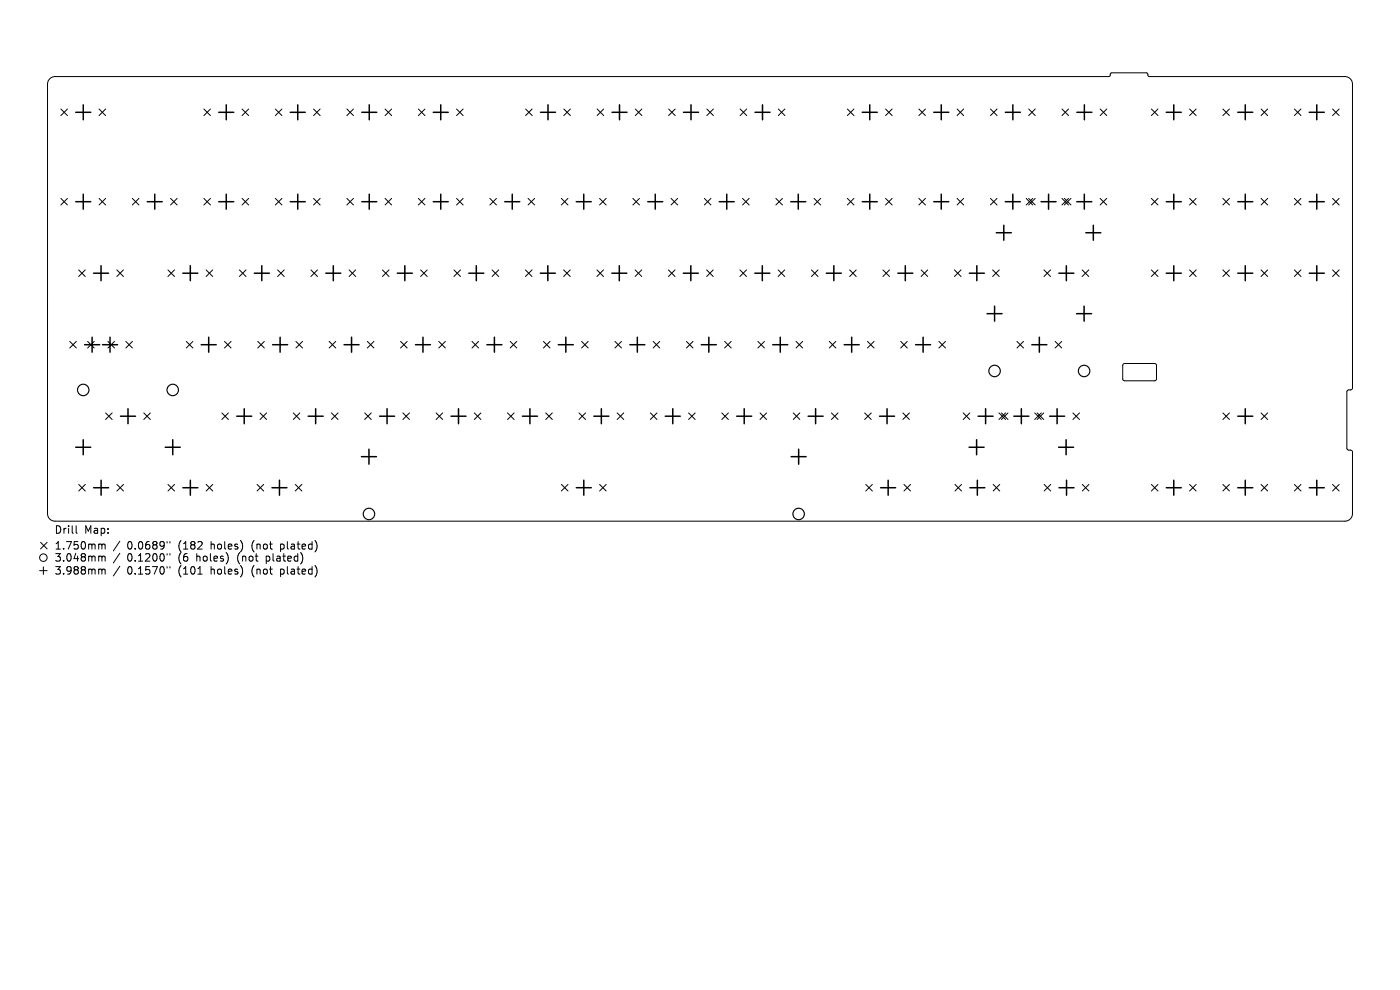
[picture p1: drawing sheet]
<svg xmlns="http://www.w3.org/2000/svg" width="297mm" height="210mm" viewBox="0 0 297 210" stroke-linecap="round" stroke-linejoin="round" font-family="sans-serif">
<defs><g id="words">
<g font-size="2.2">
<text x="11.6" y="113.4">Drill</text>
<text x="17.9" y="113.4">Map:</text>
<text x="11.6" y="116.7">1.750mm</text>
<text x="11.6" y="119.3">3.048mm</text>
<text x="26.9" y="116.7">0.0689&quot;</text>
<text x="26.9" y="119.3">0.1200&quot;</text>
<text x="37.8" y="116.7">(182</text>
<text x="37.8" y="119.3">(6</text>
<text x="41.7" y="119.3">holes)</text>
<text x="44.7" y="116.7">holes)</text>
<text x="50.4" y="119.3">(not</text>
<text x="53.5" y="116.7">(not</text>
<text x="56.6" y="119.3">plated)</text>
<text x="59.6" y="116.7">plated)</text>
<text x="11.6" y="122">3.988mm</text>
<text x="26.9" y="122">0.1570&quot;</text>
<text x="37.8" y="122">(101</text>
<text x="44.7" y="122">holes)</text>
<text x="53.5" y="122">(not</text>
<text x="59.6" y="122">plated)</text>
</g>
</g></defs>
<g fill="none" stroke="#000" stroke-width=".21">
<path d="M10.6 16.6l1.1-.4h223.5a.5 .5 0 0 0 .4-.6l.3-.2h7.3l.3 .2 .1 .5 .2 .1h41.5a1.59 1.59 0 0 1 1.6 1.6v64.5l-.2 .4-.8 .1-.2 .3v12l.2 .3 .7 .1 .3 .3v13.2a1.59 1.59 0 0 1-1.6 1.6h-273.6a1.59 1.59 0 0 1-1.6-1.6v-91.2l.1-.6zM12.9 23.1l1.4 1.4M14.3 23.1l-1.4 1.4M21 23.1l1.4 1.4M22.4 23.1l-1.4 1.4M43.2 23.1l1.4 1.4M44.6 23.1l-1.4 1.4M51.4 23.1l1.3 1.4M52.7 23.1l-1.3 1.4M58.4 23.1l1.4 1.4M59.8 23.1l-1.4 1.4M66.5 23.1l1.4 1.4"/>
<path d="M67.9 23.1l-1.4 1.4M73.6 23.1l1.4 1.4M75 23.1l-1.4 1.4M81.7 23.1l1.4 1.4M83.1 23.1l-1.4 1.4M88.8 23.1l1.3 1.4M90.1 23.1l-1.3 1.4M96.9 23.1l1.4 1.4M98.3 23.1l-1.4 1.4M111.5 23.1l1.4 1.4M112.9 23.1l-1.4 1.4M119.6 23.1l1.4 1.4"/>
<path d="M121 23.1l-1.4 1.4M126.7 23.1l1.4 1.4M128.1 23.1l-1.4 1.4M134.8 23.1l1.4 1.4M136.2 23.1l-1.4 1.4M141.8 23.1l1.4 1.4M143.2 23.1l-1.4 1.4M149.9 23.1l1.4 1.4M151.3 23.1l-1.4 1.4M157 23.1l1.4 1.4M158.4 23.1l-1.4 1.4M165.1 23.1l1.4 1.4"/>
<path d="M166.5 23.1l-1.4 1.4M179.8 23.1l1.4 1.4M181.2 23.1l-1.4 1.4M187.9 23.1l1.4 1.4M189.3 23.1l-1.4 1.4M194.9 23.1l1.4 1.4M196.3 23.1l-1.4 1.4M203 23.1l1.4 1.4M204.4 23.1l-1.4 1.4M210.1 23.1l1.4 1.4M211.5 23.1l-1.4 1.4M218.2 23.1l1.4 1.4"/>
<path d="M219.6 23.1l-1.4 1.4M225.3 23.1l1.4 1.4M226.7 23.1l-1.4 1.4M233.4 23.1l1.4 1.4M234.8 23.1l-1.4 1.4M244.3 23.1l1.4 1.4M245.7 23.1l-1.4 1.4M252.4 23.1l1.4 1.4M253.8 23.1l-1.4 1.4M259.4 23.1l1.4 1.4M260.8 23.1l-1.4 1.4M267.5 23.1l1.4 1.4"/>
<path d="M268.9 23.1l-1.4 1.4M274.6 23.1l1.4 1.4M276 23.1l-1.4 1.4M282.7 23.1l1.4 1.4M284.1 23.1l-1.4 1.4M12.9 42.1l1.4 1.4M14.3 42.1l-1.4 1.4M16.7 57.3l1.4 1.4M18.1 57.3l-1.4 1.4M21 42.1l1.4 1.4M22.4 42.1l-1.4 1.4M24.8 57.3l1.4 1.4"/>
<path d="M26.2 57.3l-1.4 1.4M28.1 42.1l1.4 1.4M29.5 42.1l-1.4 1.4M35.6 57.3l1.4 1.4M36.2 42.1l1.4 1.4M37 57.3l-1.4 1.4M37.6 42.1l-1.4 1.4M43.2 42.1l1.4 1.4M43.7 57.3l1.4 1.4M44.6 42.1l-1.4 1.4M45.1 57.3l-1.4 1.4M50.8 57.3l1.4 1.4"/>
<path d="M51.4 42.1l1.3 1.4M52.2 57.3l-1.4 1.4M52.7 42.1l-1.3 1.4M58.4 42.1l1.4 1.4M58.9 57.3l1.4 1.4M59.8 42.1l-1.4 1.4M60.3 57.3l-1.4 1.4M66 57.3l1.4 1.4M66.5 42.1l1.4 1.4M67.4 57.3l-1.4 1.4M67.9 42.1l-1.4 1.4M73.6 42.1l1.4 1.4"/>
<path d="M74.1 57.3l1.4 1.4M75 42.1l-1.4 1.4M75.5 57.3l-1.4 1.4M81.1 57.3l1.4 1.4M81.7 42.1l1.4 1.4M82.5 57.3l-1.4 1.4M83.1 42.1l-1.4 1.4M88.8 42.1l1.3 1.4M89.2 57.3l1.4 1.4M90.1 42.1l-1.3 1.4M90.6 57.3l-1.4 1.4M96.3 57.3l1.4 1.4"/>
<path d="M96.9 42.1l1.4 1.4M97.7 57.3l-1.4 1.4M98.3 42.1l-1.4 1.4M103.9 42.1l1.4 1.4M104.4 57.3l1.4 1.4M105.3 42.1l-1.4 1.4M105.8 57.3l-1.4 1.4M111.5 57.3l1.4 1.4M112 42.1l1.4 1.4M112.9 57.3l-1.4 1.4M113.4 42.1l-1.4 1.4M119.1 42.1l1.4 1.4"/>
<path d="M119.6 57.3l1.4 1.4M120.5 42.1l-1.4 1.4M121 57.3l-1.4 1.4M126.6 57.3l1.4 1.4M127.2 42.1l1.4 1.4M128 57.3l-1.4 1.4M128.6 42.1l-1.4 1.4M134.3 42.1l1.4 1.4M134.7 57.3l1.4 1.4M135.7 42.1l-1.4 1.4M136.1 57.3l-1.4 1.4M141.8 57.3l1.4 1.4"/>
<path d="M142.4 42.1l1.4 1.4M143.2 57.3l-1.4 1.4M143.8 42.1l-1.4 1.4M149.4 42.1l1.4 1.4M149.9 57.3l1.4 1.4M150.8 42.1l-1.4 1.4M151.3 57.3l-1.4 1.4M157 57.3l1.4 1.4M157.5 42.1l1.4 1.4M158.4 57.3l-1.4 1.4M158.9 42.1l-1.4 1.4M164.6 42.1l1.4 1.4"/>
<path d="M165.1 57.3l1.4 1.4M166 42.1l-1.4 1.4M166.5 57.3l-1.4 1.4M172.1 57.3l1.4 1.4M172.7 42.1l1.4 1.4M173.5 57.3l-1.4 1.4M174.1 42.1l-1.4 1.4M179.8 42.1l1.4 1.4M180.2 57.3l1.4 1.4M181.2 42.1l-1.4 1.4M181.6 57.3l-1.4 1.4M187.3 57.3l1.4 1.4"/>
<path d="M187.9 42.1l1.4 1.4M188.7 57.3l-1.4 1.4M189.3 42.1l-1.4 1.4M194.9 42.1l1.4 1.4M195.4 57.3l1.4 1.4M196.3 42.1l-1.4 1.4M196.8 57.3l-1.4 1.4M202.5 57.3l1.4 1.4M203 42.1l1.4 1.4M203.9 57.3l-1.4 1.4M204.4 42.1l-1.4 1.4M210.1 42.1l1.4 1.4"/>
<path d="M210.6 57.3l1.4 1.4M211.5 42.1l-1.4 1.4M212 57.3l-1.4 1.4M217.7 42.1l1.4 1.4M218.2 42.1l1.4 1.4M219.1 42.1l-1.4 1.4M219.6 42.1l-1.4 1.4M221.5 57.3l1.4 1.4M222.9 57.3l-1.4 1.4M225.3 42.1l1.4 1.4M225.8 42.1l1.4 1.4M226.7 42.1l-1.4 1.4"/>
<path d="M227.2 42.1l-1.4 1.4M229.6 57.3l1.4 1.4M231 57.3l-1.4 1.4M233.4 42.1l1.4 1.4M234.8 42.1l-1.4 1.4M244.3 42.1l1.4 1.4M244.3 57.3l1.4 1.4M245.7 42.1l-1.4 1.4M245.7 57.3l-1.4 1.4M252.4 42.1l1.4 1.4M252.4 57.3l1.4 1.4M253.8 42.1l-1.4 1.4"/>
<path d="M253.8 57.3l-1.4 1.4M259.4 57.3l1.4 1.4M259.4 42.1l1.4 1.4M260.8 42.1l-1.4 1.4M260.8 57.3l-1.4 1.4M267.5 42.1l1.4 1.4M267.5 57.3l1.4 1.4M268.9 42.1l-1.4 1.4M268.9 57.3l-1.4 1.4M274.6 42.1l1.4 1.4M274.6 57.3l1.4 1.4M276 42.1l-1.4 1.4"/>
<path d="M276 57.3l-1.4 1.4M282.7 42.1l1.4 1.4M282.7 57.3l1.4 1.4M284.1 42.1l-1.4 1.4M284.1 57.3l-1.4 1.4M14.8 72.4l1.4 1.4M16.2 72.4l-1.4 1.4M18.6 72.4l1.4 1.4M20 72.4l-1.4 1.4M22.9 72.4l1.4 1.4M24.3 72.4l-1.4 1.4M26.7 72.4l1.4 1.4"/>
<path d="M28.1 72.4l-1.4 1.4M39.5 72.4l1.4 1.4M40.9 72.4l-1.4 1.4M47.6 72.4l1.4 1.4M49 72.4l-1.4 1.4M54.7 72.4l1.4 1.4M56.1 72.4l-1.4 1.4M62.8 72.4l1.4 1.4M64.2 72.4l-1.4 1.4M69.8 72.4l1.4 1.4M71.2 72.4l-1.4 1.4M77.9 72.4l1.4 1.4"/>
<path d="M79.3 72.4l-1.4 1.4M85 72.4l1.4 1.4M86.4 72.4l-1.4 1.4M93.1 72.4l1.4 1.4M94.5 72.4l-1.4 1.4M100.1 72.4l1.4 1.4M101.5 72.4l-1.4 1.4M108.2 72.4l1.4 1.4M109.6 72.4l-1.4 1.4M115.3 72.4l1.4 1.4M116.7 72.4l-1.4 1.4M123.4 72.4l1.4 1.4"/>
<path d="M124.8 72.4l-1.4 1.4M130.5 72.4l1.4 1.4M131.9 72.4l-1.4 1.4M138.6 72.4l1.4 1.4M140 72.4l-1.4 1.4M145.6 72.4l1.4 1.4M147 72.4l-1.4 1.4M153.7 72.4l1.4 1.4M155.1 72.4l-1.4 1.4M160.8 72.4l1.4 1.4M162.2 72.4l-1.4 1.4M168.9 72.4l1.4 1.4"/>
<path d="M170.3 72.4l-1.4 1.4M175.9 72.4l1.4 1.4M177.3 72.4l-1.4 1.4M184 72.4l1.4 1.4M185.4 72.4l-1.4 1.4M191.1 72.4l1.4 1.4M192.5 72.4l-1.4 1.4M199.2 72.4l1.4 1.4M200.6 72.4l-1.4 1.4M215.7 72.4l1.4 1.4M217.1 72.4l-1.4 1.4M223.8 72.4l1.4 1.4"/>
<path d="M225.2 72.4l-1.4 1.4M238.3 77.2h6.9l.1 .3v3.1l-.4 .2-6.5-.1-.2-.3v-2.9zM22.4 87.6l1.4 1.4M23.8 87.6l-1.4 1.4M30.5 87.6l1.4 1.4M31.9 87.6l-1.4 1.4M47.1 87.6l1.4 1.4M48.5 87.6l-1.4 1.4M55.2 87.6l1.4 1.4M56.6 87.6l-1.4 1.4M62.2 87.6l1.4 1.4M63.6 87.6l-1.4 1.4"/>
<path d="M70.3 87.6l1.4 1.4M71.7 87.6l-1.4 1.4M77.4 87.6l1.4 1.4M78.8 87.6l-1.4 1.4M85.5 87.6l1.4 1.4M86.9 87.6l-1.4 1.4M92.5 87.6l1.4 1.4M93.9 87.6l-1.4 1.4M100.6 87.6l1.4 1.4M102 87.6l-1.4 1.4M107.7 87.6l1.4 1.4M109.1 87.6l-1.4 1.4"/>
<path d="M115.8 87.6l1.4 1.4M117.2 87.6l-1.4 1.4M122.8 87.6l1.4 1.4M124.2 87.6l-1.4 1.4M130.9 87.6l1.4 1.4M132.3 87.6l-1.4 1.4M138 87.6l1.4 1.4M139.4 87.6l-1.4 1.4M146.1 87.6l1.4 1.4M147.5 87.6l-1.4 1.4M153.1 87.6l1.4 1.4M154.5 87.6l-1.4 1.4"/>
<path d="M161.2 87.6l1.4 1.4M162.6 87.6l-1.4 1.4M168.3 87.6l1.4 1.4M169.7 87.6l-1.4 1.4M176.4 87.6l1.4 1.4M177.8 87.6l-1.4 1.4M183.4 87.6l1.4 1.4M184.8 87.6l-1.4 1.4M191.5 87.6l1.4 1.4M192.9 87.6l-1.4 1.4M204.3 87.6l1.4 1.4M205.7 87.6l-1.4 1.4"/>
<path d="M211.9 87.6l1.4 1.4M212.4 87.6l1.4 1.4M213.3 87.6l-1.4 1.4M213.8 87.6l-1.4 1.4M219.5 87.6l1.4 1.4M220 87.6l1.4 1.4M220.9 87.6l-1.4 1.4M221.4 87.6l-1.4 1.4M227.6 87.6l1.4 1.4M229 87.6l-1.4 1.4M259.4 87.6l1.4 1.4M260.8 87.6l-1.4 1.4"/>
<path d="M267.5 87.6l1.4 1.4M268.9 87.6l-1.4 1.4M8.6 115l1.4 1.4M10 115l-1.4 1.4M16.2 111.5v1.4l.2 .2M16.7 102.8l1.4 1.4M18.1 102.8l-1.4 1.4M21.4 115.4l.2 .2M21.4 118l.2 .2M21.6 115.6v.9M21.6 118.2v.8M21.6 115.6l.2-.2 .4 .1 .1 1"/>
<path d="M21.6 118.2l.2-.2h.4l.1 1M24.8 102.8l1.4 1.4M25.4 114.8l-1.3 2.1M25.4 117.4l-1.3 2M26.2 102.8l-1.4 1.4M35.4 114.9v.3M35.4 117.4v.3M35.6 102.8l1.4 1.4M36.1 114.9v.3M36.1 117.4v.3M37 102.8l-1.4 1.4M43.7 102.8l1.4 1.4"/>
<path d="M45.1 102.8l-1.4 1.4M48.4 117.9v1.1M51.4 115.3v1.1M54.5 102.8l1.4 1.4M55.9 102.8l-1.4 1.4M62.6 102.8l1.4 1.4M64 102.8l-1.4 1.4M64.2 117.9v.7l-.3 1M66.9 114.7a1.87 1.87 0 0 1 0 2.3M119.1 102.8l1.4 1.4M120.5 102.8l-1.4 1.4M127.2 102.8l1.4 1.4"/>
<path d="M128.6 102.8l-1.4 1.4M183.7 102.8l1.4 1.4M185.1 102.8l-1.4 1.4M191.8 102.8l1.4 1.4M193.2 102.8l-1.4 1.4M202.6 102.8l1.4 1.4M204 102.8l-1.4 1.4M210.7 102.8l1.4 1.4M212.1 102.8l-1.4 1.4M221.5 102.8l1.4 1.4M222.9 102.8l-1.4 1.4M229.6 102.8l1.4 1.4"/>
<path d="M231 102.8l-1.4 1.4M244.3 102.8l1.4 1.4M245.7 102.8l-1.4 1.4M252.4 102.8l1.4 1.4M253.8 102.8l-1.4 1.4M259.4 102.8l1.4 1.4M260.8 102.8l-1.4 1.4M267.5 102.8l1.4 1.4M268.9 102.8l-1.4 1.4M274.6 102.8l1.4 1.4M276 102.8l-1.4 1.4M282.7 102.8l1.4 1.4"/>
<path d="M284.1 102.8l-1.4 1.4M8.4 121.1h1.6M9.2 120.3v1.5M21.4 120.7l.2 .3M21.6 121v.8M21.6 121l.2-.3 .4 .1 .1 1M25.4 120.1l-1.3 2.1M35.4 120.2v.3M36.1 120.2v.3M42 121.8h.9M51.4 120.6v1.1M66.9 120a1.87 1.87 0 0 1 0 2.3"/>
<circle cx="9.2" cy="118.3" r=".8"/>
</g>
<g fill="none" stroke="#000" stroke-width=".24">
<circle cx="211" cy="78.7" r="1.22"/>
<circle cx="230" cy="78.7" r="1.22"/>
<circle cx="17.7" cy="82.7" r="1.22"/>
<circle cx="36.6" cy="82.7" r="1.22"/>
<circle cx="78.3" cy="109" r="1.22"/>
<circle cx="169.4" cy="109" r="1.22"/>
</g>
<g fill="none" stroke="#000" stroke-width=".32">
<path d="M16.1 23.8h3.2M17.7 22.2v3.2M46.4 23.8h3.2M48 22.2v3.2M61.6 23.8h3.2M63.2 22.2v3.2M76.7 23.8h3.2M78.3 22.2v3.2M91.9 23.8h3.2M93.5 22.2v3.2M114.7 23.8h3.1M116.3 22.2v3.2"/>
<path d="M129.8 23.8h3.2M131.4 22.2v3.2M145 23.8h3.2M146.6 22.2v3.2M160.2 23.8h3.2M161.8 22.2v3.2M182.9 23.8h3.2M184.5 22.2v3.2M198.1 23.8h3.2M199.7 22.2v3.2M213.3 23.8h3.2M214.9 22.2v3.2"/>
<path d="M228.5 23.8h3.1M230 22.2v3.2M247.4 23.8h3.2M249 22.2v3.2M262.6 23.8h3.2M264.2 22.2v3.2M277.8 23.8h3.1M279.3 22.2v3.2M16.1 42.8h3.2M17.7 41.2v3.2M19.8 58h3.2M21.4 56.4v3.1"/>
<path d="M31.2 42.8h3.2M32.8 41.2v3.2M38.8 58h3.2M40.4 56.4v3.1M46.4 42.8h3.2M48 41.2v3.2M54 58h3.1M55.5 56.4v3.1M61.6 42.8h3.2M63.2 41.2v3.2M69.1 58h3.2M70.7 56.4v3.1"/>
<path d="M76.7 42.8h3.2M78.3 41.2v3.2M84.3 58h3.2M85.9 56.4v3.1M91.9 42.8h3.2M93.5 41.2v3.2M99.5 58h3.1M101 56.4v3.1M107.1 42.8h3.2M108.7 41.2v3.2M114.6 58h3.2M116.2 56.4v3.1"/>
<path d="M122.2 42.8h3.2M123.8 41.2v3.2M129.8 58h3.2M131.4 56.4v3.1M137.4 42.8h3.2M139 41.2v3.2M145 58h3.1M146.6 56.4v3.1M152.6 42.8h3.2M154.2 41.2v3.2M160.1 58h3.2M161.7 56.4v3.1"/>
<path d="M167.8 42.8h3.1M169.3 41.2v3.2M175.3 58h3.2M176.9 56.4v3.1M182.9 42.8h3.2M184.5 41.2v3.2M190.5 58h3.1M192.1 56.4v3.1M198.1 42.8h3.2M199.7 41.2v3.2M205.6 58h3.2M207.2 56.4v3.1"/>
<path d="M211.4 49.4h3.1M213 47.8v3.2M213.3 42.8h3.2M214.9 41.2v3.2M220.9 42.8h3.1M222.4 41.2v3.2M224.6 58h3.2M226.2 56.4v3.1M228.4 42.8h3.2M230 41.2v3.2M230.4 49.4h3.1M231.9 47.8v3.2"/>
<path d="M247.4 42.8h3.2M247.4 58h3.2M249 41.2v3.2M249 56.4v3.1M262.6 42.8h3.2M262.6 58h3.2M264.2 41.2v3.2M264.2 56.4v3.1M277.8 42.8h3.1M277.8 58h3.1M279.3 41.2v3.2M279.3 56.4v3.1"/>
<path d="M18 73.1h3.1M19.5 71.5v3.2M21.8 73.1h3.1M23.3 71.5v3.2M42.7 73.1h3.2M44.3 71.5v3.2M57.8 73.1h3.2M59.4 71.5v3.2M73 73.1h3.2M74.6 71.5v3.2M88.1 73.1h3.2M89.7 71.5v3.2"/>
<path d="M103.3 73.1h3.2M104.9 71.5v3.2M118.4 73.1h3.2M120 71.5v3.2M133.6 73.1h3.2M135.2 71.5v3.2M148.8 73.1h3.2M150.4 71.5v3.2M163.9 73.1h3.2M165.5 71.5v3.2M179.1 73.1h3.2M180.7 71.5v3.2"/>
<path d="M194.2 73.1h3.2M195.8 71.5v3.2M209.4 66.5h3.2M211 64.9v3.2M218.9 73.1h3.2M220.5 71.5v3.2M228.4 66.5h3.2M230 64.9v3.2M16.1 94.9h3.1M17.7 93.3v3.2M25.6 88.3h3.1M27.2 86.7v3.2"/>
<path d="M35.1 94.9h3.1M36.6 93.3v3.2M50.2 88.3h3.2M51.8 86.7v3.2M65.4 88.3h3.2M67 86.7v3.2M76.7 96.9h3.2M78.3 95.3v3.2M80.5 88.3h3.2M82.1 86.7v3.2M95.7 88.3h3.2M97.3 86.7v3.2"/>
<path d="M110.8 88.3h3.2M112.4 86.7v3.2M126 88.3h3.2M127.6 86.7v3.2M141.1 88.3h3.2M142.7 86.7v3.2M156.3 88.3h3.2M157.9 86.7v3.2M167.8 96.9h3.2M169.4 95.3v3.2M171.4 88.3h3.2M173 86.7v3.2"/>
<path d="M186.6 88.3h3.2M188.2 86.7v3.2M205.6 94.9h3.2M207.2 93.3v3.2M207.5 88.3h3.2M209.1 86.7v3.2M215.1 88.3h3.2M216.7 86.7v3.2M222.7 88.3h3.1M224.3 86.7v3.2M224.6 94.9h3.2M226.2 93.3v3.2"/>
<path d="M262.6 88.3h3.2M264.2 86.7v3.2M19.9 103.5h3.1M21.4 101.9v3.1M38.8 103.5h3.2M40.4 101.9v3.1M57.7 103.5h3.2M59.3 101.9v3.1M122.3 103.5h3.1M123.8 101.9v3.1M186.8 103.5h3.2M188.4 101.9v3.1"/>
<path d="M205.8 103.5h3.1M207.3 101.9v3.1M224.7 103.5h3.1M226.3 101.9v3.1M247.4 103.5h3.2M249 101.9v3.1M262.6 103.5h3.2M264.2 101.9v3.1M277.8 103.5h3.1M279.3 101.9v3.1"/>
</g>
<use href="#words"/>
</svg>
